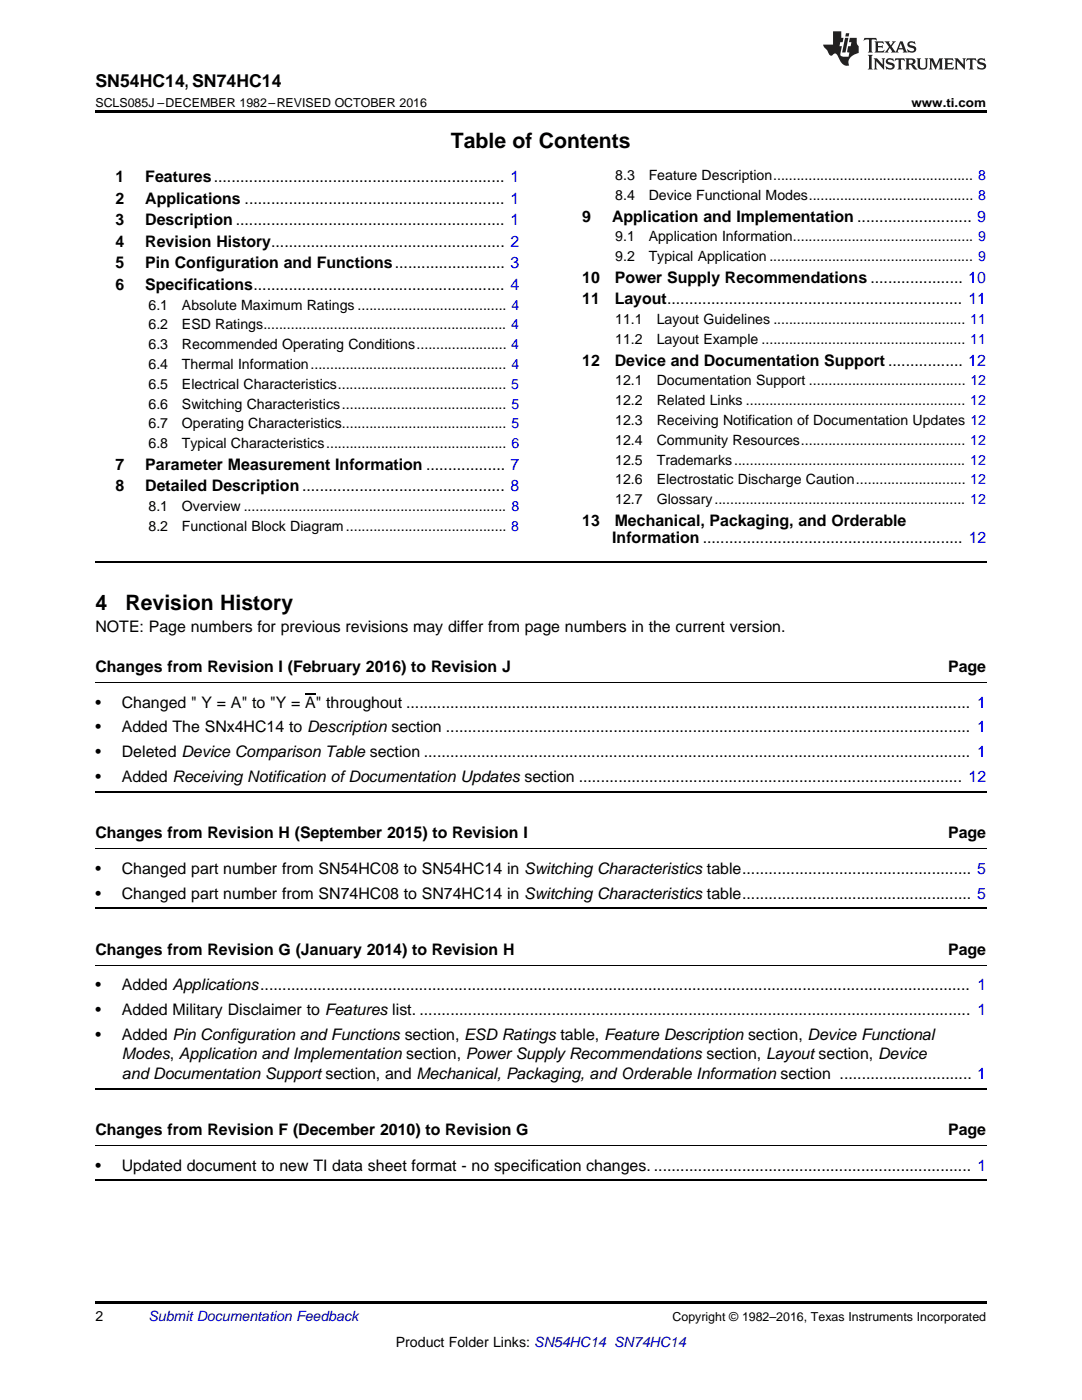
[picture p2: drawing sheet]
<svg xmlns="http://www.w3.org/2000/svg" width="216mm" height="279mm" viewBox="0 0 216 279" stroke-linecap="round" stroke-linejoin="round" font-family="sans-serif">
<defs><g id="words">
<g font-size="4.2">
<text x="90" y="29.6">Table of Contents</text>
<text x="19" y="121.7">4</text>
<text x="25" y="121.7">Revision History</text>
</g>
<text font-size="3.5" x="19" y="17.3">SN54HC14, SN74HC14</text>
<g font-size="3.2">
<text x="23" y="36.3">1</text>
<text x="23" y="40.6">2</text>
<text x="29" y="36.3">Features.................................................................. 1</text>
<text x="29" y="40.6">Applications ........................................................... 1</text>
<text x="23" y="44.9">3</text>
<text x="29" y="44.9">Description ............................................................. 1</text>
<text x="116.2" y="44.2">9</text>
<text x="122.1" y="44.2">Application and Implementation .......................... 9</text>
<text x="23" y="49.2">4</text>
<text x="23" y="53.6">5</text>
<text x="29" y="49.2">Revision History..................................................... 2</text>
<text x="29" y="53.6">Pin Configuration and Functions......................... 3</text>
<text x="23" y="57.9">6</text>
<text x="29" y="57.9">Specifications......................................................... 4</text>
<text x="116.2" y="56.4">10</text>
<text x="122.7" y="56.4">Power Supply Recommendations ..................... 10</text>
<text x="116.2" y="60.7">11</text>
<text x="122.7" y="60.7">Layout................................................................... 11</text>
<text x="116.2" y="73">12</text>
<text x="122.7" y="73">Device and Documentation Support ................. 12</text>
<text x="23" y="93.8">7</text>
<text x="29" y="93.8">Parameter Measurement Information .................. 7</text>
<text x="23" y="98.1">8</text>
<text x="29" y="98.1">Detailed Description.............................................. 8</text>
<text x="116.2" y="104.9">13</text>
<text x="122.7" y="104.9">Mechanical, Packaging, and Orderable</text>
<text x="122.2" y="108.4">Information ........................................................... 12</text>
<text x="19" y="126">NOTE: Page numbers for previous revisions may differ from page numbers in the current version.</text>
<text x="19" y="134.2">Changes from Revision I (February 2016) to Revision J</text>
<text x="189.2" y="134.2">Page</text>
<text x="19" y="141.2">•</text>
<text x="24.3" y="141.2">Changed &quot; Y = A&quot; to &quot;Y = A&quot; throughout ................................................................................................................................ 1</text>
<text x="19" y="146.2">•</text>
<text x="24.3" y="146.2">Added The SNx4HC14 to Description section ....................................................................................................................... 1</text>
<text x="19" y="151.1">•</text>
<text x="24.3" y="151.1">Deleted Device Comparison Table section ............................................................................................................................ 1</text>
<text x="19" y="156">•</text>
<text x="24.3" y="156">Added Receiving Notification ofDocumentation Updates section ....................................................................................... 12</text>
<text x="19" y="167.3">Changes from Revision H (September 2015) to Revision I</text>
<text x="189.2" y="167.3">Page</text>
<text x="19" y="174.4">•</text>
<text x="19" y="179.3">•</text>
<text x="24.3" y="174.4">Changed part number from SN54HC08 to SN54HC14 in Switching Characteristics table.................................................... 5</text>
<text x="24.3" y="179.3">Changed part number from SN74HC08 to SN74HC14 in Switching Characteristics table.................................................... 5</text>
<text x="19" y="190.6">Changes from Revision G (January 2014) to Revision H</text>
<text x="189.2" y="190.6">Page</text>
<text x="19" y="197.7">•</text>
<text x="24.3" y="197.7">Added Applications................................................................................................................................................................. 1</text>
<text x="19" y="202.6">•</text>
<text x="24.3" y="202.6">Added Military Disclaimer to Features list. ............................................................................................................................. 1</text>
<text x="19" y="207.5">•</text>
<text x="24.3" y="207.5">Added Pin Configuration and Functions section, ESD Ratings table, Feature Description section, Device Functional</text>
<text x="24.3" y="211.4">Modes, Application and Implementation section, Power Supply Recommendations section, Layout section, Device</text>
<text x="24.3" y="215.3">and Documentation Support section, and Mechanical, Packaging, and Orderable Information section .............................. 1</text>
<text x="19" y="226.6">Changes from Revision F (December 2010) to Revision G</text>
<text x="189.2" y="226.6">Page</text>
<text x="19" y="233.6">•</text>
<text x="24.3" y="233.6">Updated document to new TI data sheet format - no specification changes. ........................................................................ 1</text>
</g>
<g font-size="2.8">
<text x="122.8" y="36">8.3</text>
<text x="129.4" y="36">Feature Description................................................... 8</text>
<text x="122.8" y="39.9">8.4</text>
<text x="129.4" y="39.9">Device Functional Modes.......................................... 8</text>
<text x="122.8" y="48.2">9.1</text>
<text x="122.8" y="52.1">9.2</text>
<text x="129.4" y="48.2">Application Information.............................................. 9</text>
<text x="129.4" y="52.1">Typical Application .................................................... 9</text>
<text x="29.6" y="61.8">6.1</text>
<text x="29.6" y="65.8">6.2</text>
<text x="36.3" y="61.8">Absolute Maximum Ratings ...................................... 4</text>
<text x="36.3" y="65.8">ESD Ratings.............................................................. 4</text>
<text x="122.8" y="64.7">11.1</text>
<text x="131" y="64.7">Layout Guidelines ................................................. 11</text>
<text x="29.6" y="69.7">6.3</text>
<text x="36.3" y="69.7">Recommended Operating Conditions....................... 4</text>
<text x="122.8" y="68.7">11.2</text>
<text x="131" y="68.7">Layout Example .................................................... 11</text>
<text x="29.6" y="73.7">6.4</text>
<text x="29.6" y="77.6">6.5</text>
<text x="36.3" y="73.7">Thermal Information.................................................. 4</text>
<text x="36.3" y="77.6">Electrical Characteristics........................................... 5</text>
<text x="122.8" y="76.9">12.1</text>
<text x="131" y="76.9">Documentation Support ........................................ 12</text>
<text x="29.6" y="81.6">6.6</text>
<text x="36.3" y="81.6">Switching Characteristics.......................................... 5</text>
<text x="122.8" y="80.9">12.2</text>
<text x="131" y="80.9">Related Links ........................................................ 12</text>
<text x="29.6" y="85.5">6.7</text>
<text x="29.6" y="89.5">6.8</text>
<text x="36.3" y="85.5">Operating Characteristics.......................................... 5</text>
<text x="36.3" y="89.5">Typical Characteristics.............................................. 6</text>
<text x="122.8" y="84.8">12.3</text>
<text x="122.8" y="88.8">12.4</text>
<text x="131" y="84.8">Receiving Notification of Documentation Updates 12</text>
<text x="131" y="88.8">Community Resources.......................................... 12</text>
<text x="122.8" y="92.7">12.5</text>
<text x="131" y="92.7">Trademarks........................................................... 12</text>
<text x="122.8" y="96.7">12.6</text>
<text x="122.8" y="100.6">12.7</text>
<text x="131" y="96.7">Electrostatic Discharge Caution............................ 12</text>
<text x="131" y="100.6">Glossary................................................................ 12</text>
<text x="29.6" y="102">8.1</text>
<text x="29.6" y="106">8.2</text>
<text x="36.3" y="102">Overview ................................................................... 8</text>
<text x="36.3" y="106">Functional Block Diagram......................................... 8</text>
<text x="19" y="263.6">2</text>
<text x="79" y="268.9">Product Folder Links: SN54HC14 SN74HC14</text>
</g>
<text font-size="2.8" fill="#0000c8" x="29.6" y="263.6">Submit Documentation Feedback</text>
<g font-size="2.5">
<text x="19" y="21.4">SCLS085J –DECEMBER 1982–REVISED OCTOBER 2016</text>
<text x="181.9" y="21.4">www.ti.com</text>
<text x="134.2" y="263.6">Copyright © 1982–2016, Texas Instruments Incorporated</text>
</g>
</g></defs>
<path d="M19 22h177.8v.5h-177.8zM19 259.7h177.8v.5h-177.8z" fill="#000"/>
<path d="M19 112.1h177.8M19 158h177.8M19 181.3h177.8M19 217.2h177.8M19 235.6h177.8" fill="none" stroke="#000" stroke-width=".35"/>
<path d="M19 136.2h177.8M19 169.4h177.8M19 192.7h177.8M19 228.7h177.8" fill="none" stroke="#000" stroke-width=".2"/>
<g fill="#231f20">
<path d="M172.5 7.6l-.1 .5 .4-.2h.6v.1v2.1l-.2 .4h.9l-.2-.4v-2.1l.1-.1h.5l.5 .2-.2-.5zM174.5 8.3l.2 .3v1.5l-.2 .4h1.8l.2-.6a1.04 1.04 0 0 1-1.3 .2v-.7h.6l.3 .2v-.6l-.3 .2h-.6v-.6l.8-.1 .4 .3-.2-.5zM176.5 8.3l.9 1.1-.9 1.1h.8l-.2-.2 .4-.7 .5 .7-.2 .2h1.5l-.2-.2 .2-.4h.9l.1 .4-.2 .2h1l-.3-.3-.7-1.9h-.5l-.9 2-.8-1 .9-1h-.8l.1 .3-.4 .5-.3-.6 .1-.2zM179.7 8.6l.4 1h-.7zM181.3 8.4a.63 .63 0 0 0-.2 .7 .63 .63 0 0 0 .6 .4l.6 .2 .1 .2a.75 .75 0 0 1-.7 .4 .75 .75 0 0 1-.6-.5l.1 .7 .1-.1a1.11 1.11 0 0 0 1.5-.6 1.13 1.13 0 0 0-1.2-.8l-.1-.4a1.04 1.04 0 0 1 1.2 .2l-.2-.5-.2 .1-.4-.2zM173.2 10.9l.2 .4v2.2l-.2 .4h1l-.3-.4v-2.2l.3-.4zM174.3 11.6l.3 .4v1.5l-.3 .4h.8l-.2-.4v-1.3l1.5 1.7v-1.9l.2-.4h-.7l.2 .4v.9l-1.1-1.3zM177 11.8a.62 .62 0 0 0-.2 .7 .62 .62 0 0 0 .6 .4l.6 .1 .1 .3a.76 .76 0 0 1-.7 .3 .76 .76 0 0 1-.7-.4l.2 .7 .1-.1a1.11 1.11 0 0 0 1.5-.6 1.13 1.13 0 0 0-1.2-.8l-.1-.4a1.04 1.04 0 0 1 1.2 .2l-.2-.6-.2 .1-.5-.1zM178.7 11.6l-.2 .6a.61 .61 0 0 1 .8-.3v1.6l-.2 .4h.9l-.2-.4v-1.6a.63 .63 0 0 1 .7 .3l-.1-.6zM180.6 11.6l.3 .4v1.5l-.3 .4h1l-.2-.2-.1-.8 .6 .2a.76 .76 0 0 0 1.2 .7l-1-1a.58 .58 0 0 0 .6-.5 .58 .58 0 0 0-.5-.6zM181.4 11.9h.1a.45 .45 0 0 1 .5 .1 .45 .45 0 0 1 .1 .5l-.8 .2zM182.9 11.6l.2 .2a2.17 2.17 0 0 0 .3 1.9 .99 .99 0 0 0 1.6-.6v-1.1l.2-.4h-.7l.2 .2a1.92 1.92 0 0 1-.2 1.8 .6 .6 0 0 1-.9-.5v-1.1l.2-.4zM185.4 11.6l.2 .4v1.5l-.2 .4h.7l-.2-.4v-1.4l.8 1.8 .8-1.8v1.4l-.2 .4h.9l-.2-.4v-1.5l.2-.4h-.8l-.6 1.5-.6-1.5zM188.4 11.6l.2 .4v1.5l-.2 .4h1.8l.1-.6a1.04 1.04 0 0 1-1.2 .1v-.6h.5l.4 .2v-.6l-.4 .2h-.5v-.7h.8l.3 .3-.1-.6zM190.5 11.6l.2 .4v1.5l-.2 .4h.7l-.2-.4v-1.3l1.5 1.7v-1.9l.2-.4h-.7l.2 .4v.9l-1.1-1.3zM192.9 11.6l-.1 .6a.61 .61 0 0 1 .7-.3l.1 1.6-.3 .4h1l-.3-.4 .1-1.6a.63 .63 0 0 1 .7 .3l-.1-.6zM195.2 11.8a.62 .62 0 0 0-.2 .7 .62 .62 0 0 0 .6 .4l.6 .1 .1 .3a.76 .76 0 0 1-.7 .3 .76 .76 0 0 1-.6-.4l.1 .7 .1-.1a1.11 1.11 0 0 0 1.6-.6 1.13 1.13 0 0 0-1.3-.8l-.1-.4a1.04 1.04 0 0 1 1.2 .2l-.1-.6-.2 .1-.5-.1z"/>
<path d="M166.2 6.3v2.6h-1.9v.4l.8 .9a.91 .91 0 0 0 1 .8 .56 .56 0 0 1 .5-.3 .56 .56 0 0 1 .5 .3l.4 .8a1.53 1.53 0 0 0 1.9 1.2 1.54 1.54 0 0 1 1-2.1l.9-.3v-1.4a1.52 1.52 0 0 1-.4-1.6h-1.3l-.2 .8h.5l-.2 .8h-.5l-.1 1v.2l.4 .1-.2 .8a1.93 1.93 0 0 1-1.6-.3l.3-1.8h-.5l.2-.8h.4l.2-.8h-.4v-1.3zM168.6 7.6l-.6 2.9h.7l.6-2.9zM168.8 6.6l-.1 .7h.6l.2-.7z"/>
</g>
<path d="M60.9 138.4h2.1" fill="none" stroke="#000" stroke-width=".21"/>
<use href="#words"/>
</svg>
